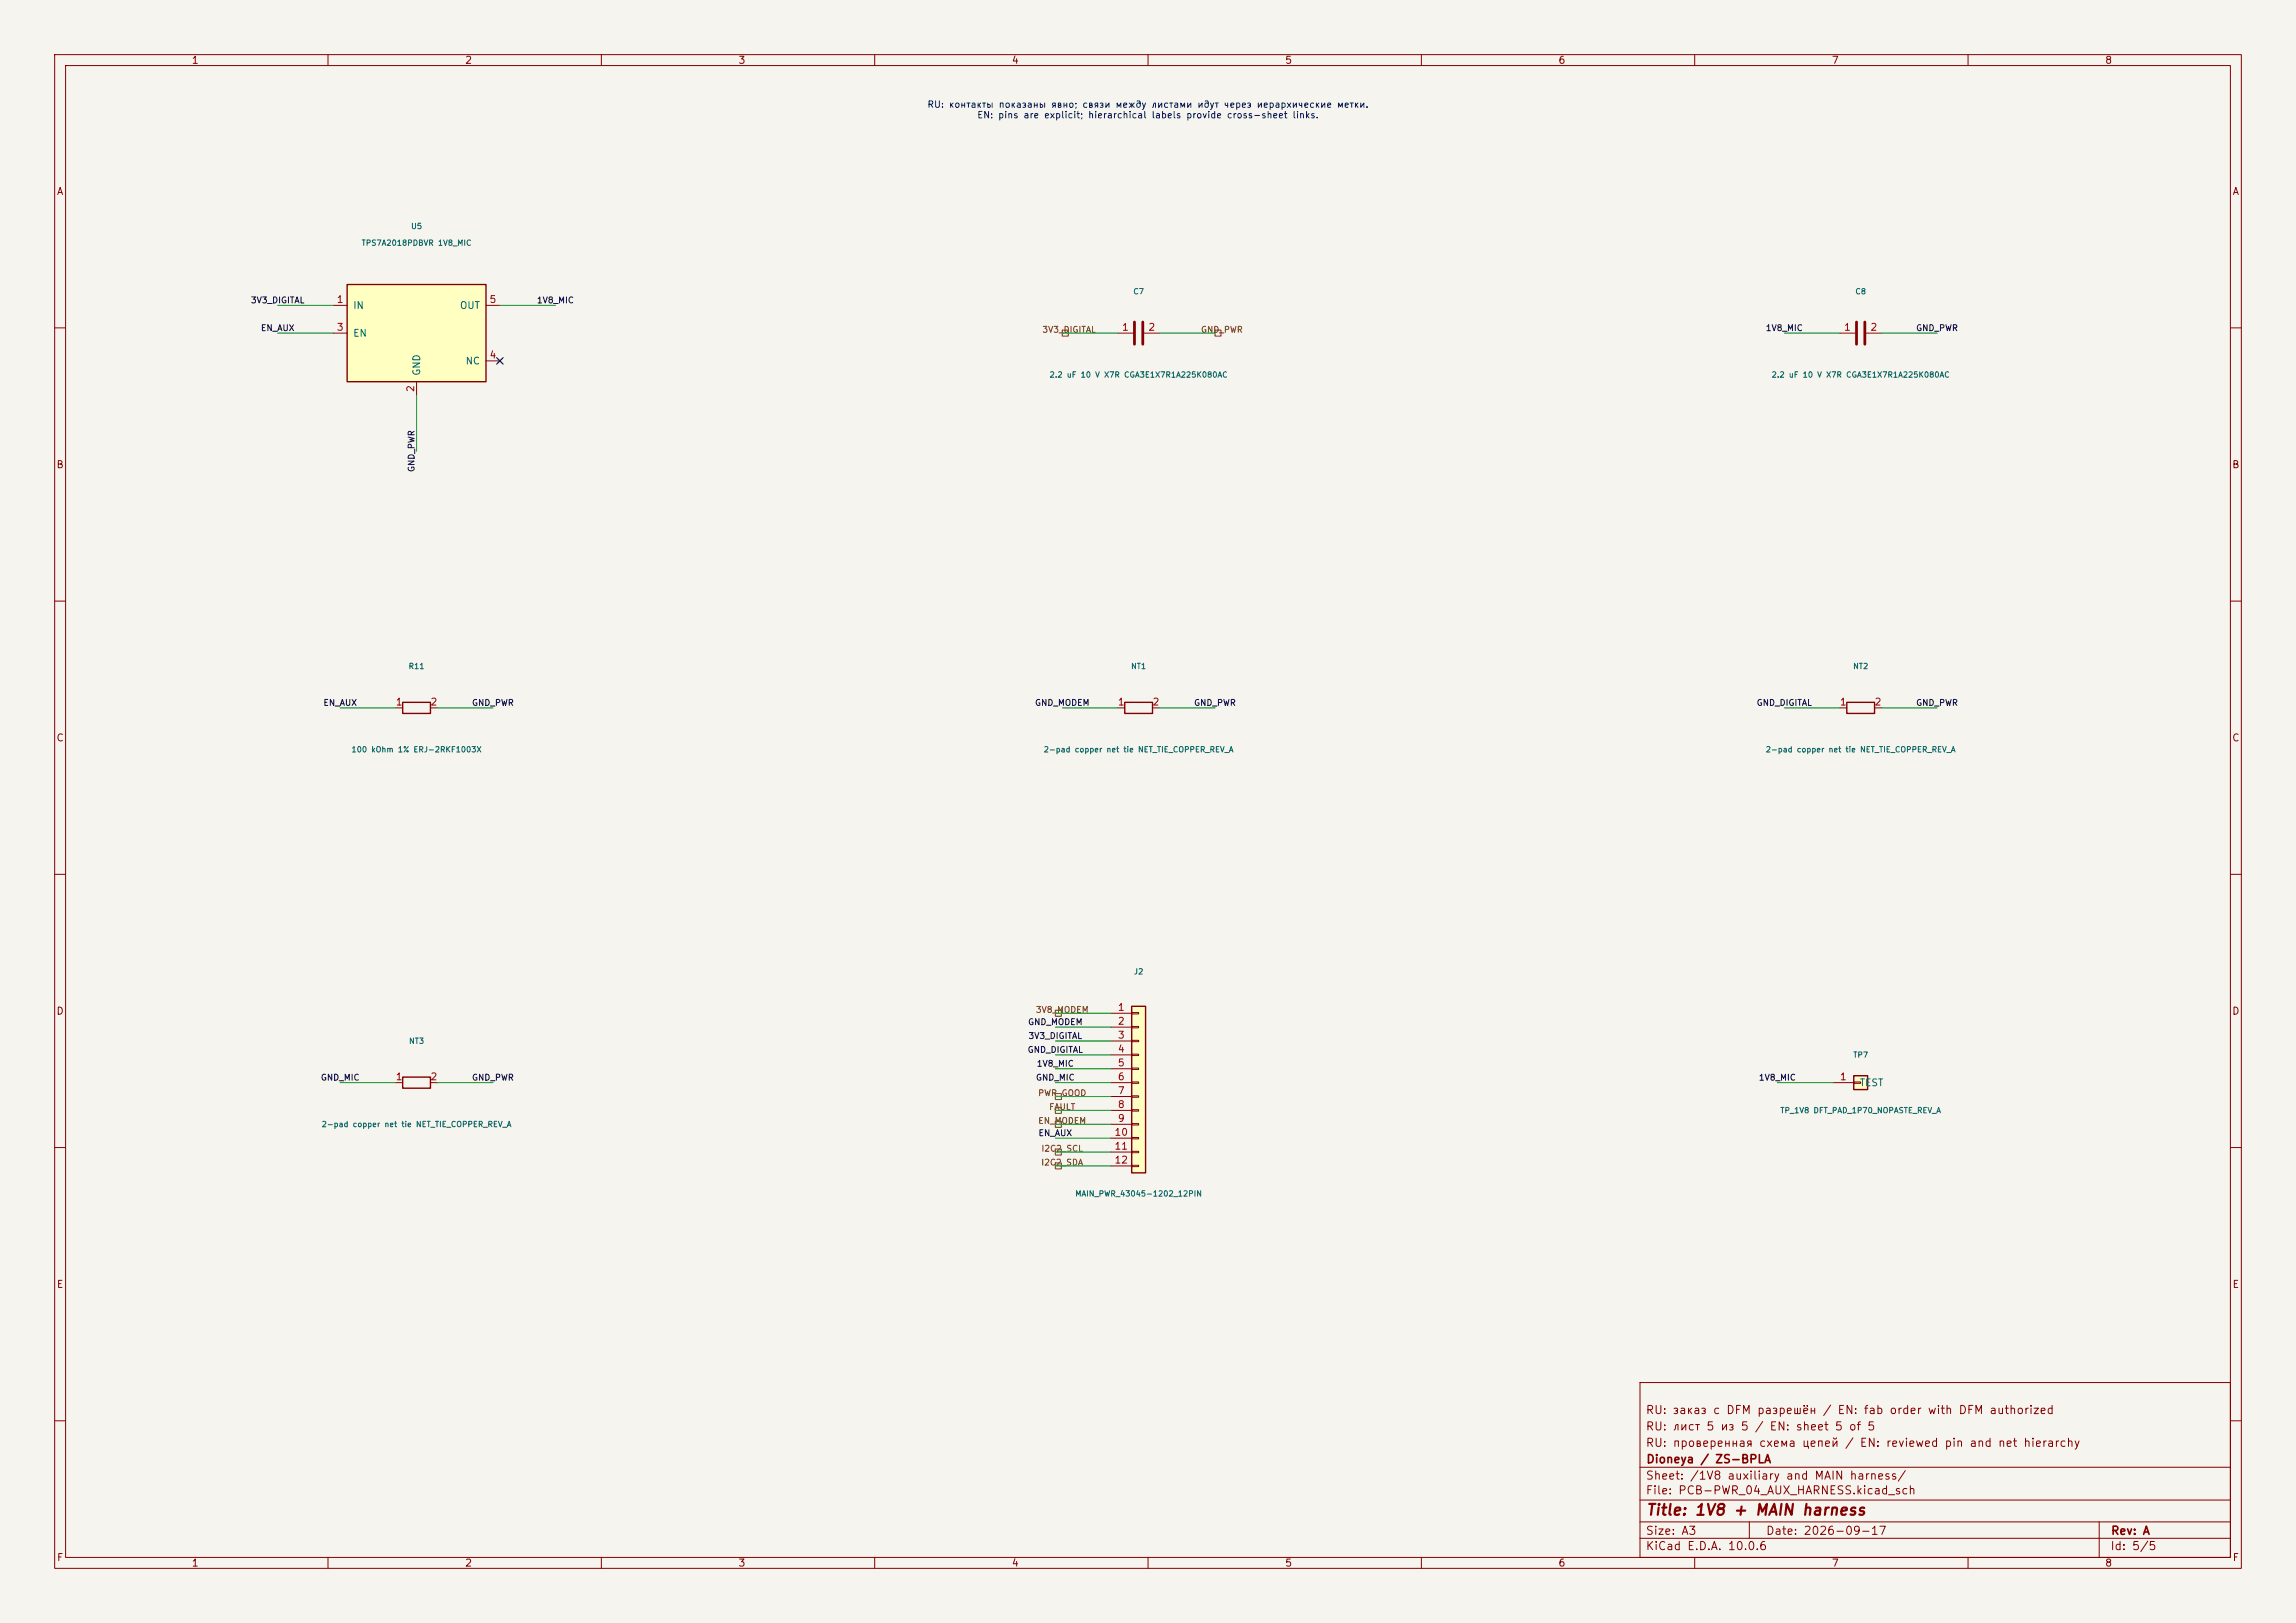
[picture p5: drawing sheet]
<svg xmlns="http://www.w3.org/2000/svg" width="420mm" height="297mm" viewBox="0 0 420 297" stroke-linecap="round" stroke-linejoin="round" font-family="sans-serif">
<defs><g id="words">
<text font-size="2" fill="#840000" x="301" y="277.8">Title: 1V8 + MAIN harness</text>
<g font-size="1.5" fill="#840000">
<text x="300.9" y="262.1">RU: лист 5 из 5 / EN: sheet 5 of 5</text>
<text x="300.9" y="259.1">RU: заказ с DFM разрешён / EN: fab order with DFM authorized</text>
<text x="300.9" y="265.1">RU: проверенная схема цепей / EN: reviewed pin and net hierarchy</text>
<text x="301" y="268.1">Dioneya / ZS-BPLA</text>
<text x="300.9" y="273.8">File: PCB-PWR_04_AUX_HARNESS.kicad_sch</text>
<text x="300.9" y="271.1">Sheet: /1V8 auxiliary and MAIN harness/</text>
<text x="300.9" y="281.2">Size: A3</text>
<text x="322.9" y="281.2">Date: 2026-09-17</text>
<text x="386" y="281.2">Rev: A</text>
<text x="300.9" y="284">KiCad E.D.A. 10.0.6</text>
<text x="385.9" y="284">Id: 5/5</text>
</g>
<g font-size="1.3" fill="#840000">
<text x="35" y="12">1</text>
<text x="85" y="12">2</text>
<text x="135" y="12">3</text>
<text x="185" y="12">4</text>
<text x="235" y="12">5</text>
<text x="285" y="12">6</text>
<text x="335" y="12">7</text>
<text x="385" y="12">8</text>
<text x="10.3" y="36">A</text>
<text x="408.3" y="36">A</text>
<text x="10.2" y="86">B</text>
<text x="408.2" y="86">B</text>
<text x="10.2" y="136">C</text>
<text x="408.2" y="136">C</text>
<text x="10.2" y="186">D</text>
<text x="408.2" y="186">D</text>
<text x="10.3" y="236">E</text>
<text x="408.3" y="236">E</text>
<text x="10.3" y="286">F</text>
<text x="35" y="287">1</text>
<text x="85" y="287">2</text>
<text x="135" y="287">3</text>
<text x="185" y="287">4</text>
<text x="235" y="287">5</text>
<text x="285" y="287">6</text>
<text x="335" y="287">7</text>
<text x="385" y="287">8</text>
<text x="408.3" y="286">F</text>
</g>
<g font-size="1.3" fill="#a90000">
<text x="61.5" y="55.7">1</text>
<text x="89.4" y="55.7">5</text>
<text x="61.5" y="60.8">3</text>
<text x="89.4" y="65.9">4</text>
<text x="205.1" y="60.8">1</text>
<text x="210" y="60.8">2</text>
<text x="337.2" y="60.8">1</text>
<text x="342" y="60.8">2</text>
<text x="76.1" y="71.9" transform="rotate(-90 76.1 71.9)">2</text>
<text x="72.3" y="129.4">1</text>
<text x="78.6" y="129.4">2</text>
<text x="204.4" y="129.4">1</text>
<text x="210.7" y="129.4">2</text>
<text x="336.5" y="129.4">1</text>
<text x="342.8" y="129.4">2</text>
<text x="204.4" y="185.3">1</text>
<text x="204.4" y="187.8">2</text>
<text x="204.4" y="190.4">3</text>
<text x="72.3" y="198">1</text>
<text x="78.6" y="198">2</text>
<text x="204.4" y="192.9">4</text>
<text x="204.4" y="195.4">5</text>
<text x="204.4" y="198">6</text>
<text x="336.5" y="198">1</text>
<text x="204.4" y="200.5">7</text>
<text x="204.4" y="203.1">8</text>
<text x="203.8" y="208.1">10</text>
<text x="204.4" y="205.6">9</text>
<text x="203.8" y="210.7">11</text>
<text x="203.8" y="213.2">12</text>
</g>
<g font-size="1.3" fill="#006464">
<text x="64.5" y="56.8">IN</text>
<text x="84" y="56.8">OUT</text>
<text x="64.5" y="61.9">EN</text>
<text x="77.2" y="68.9" transform="rotate(-90 77.2 68.9)">GND</text>
<text x="85.1" y="67">NC</text>
<text x="340.1" y="199.1">TEST</text>
</g>
<g font-size="1.2" fill="#0000c2">
<text x="169.5" y="20">RU: контакты показаны явно; связи между листами идут через иерархические метки.</text>
<text x="178.7" y="21.9">EN: pins are explicit; hierarchical labels provide cross-sheet links.</text>
</g>
<g font-size="1.1" fill="#0f0f0f">
<text x="45.8" y="55.8">3V3_DIGITAL</text>
<text x="98.1" y="55.8">1V8_MIC</text>
<text x="47.6" y="60.8">EN_AUX</text>
<text x="322.9" y="60.8">1V8_MIC</text>
<text x="350.4" y="60.8">GND_PWR</text>
<text x="76.1" y="86.5" transform="rotate(-90 76.1 86.5)">GND_PWR</text>
<text x="59.1" y="129.4">EN_AUX</text>
<text x="86.2" y="129.4">GND_PWR</text>
<text x="189.2" y="129.4">GND_MODEM</text>
<text x="218.3" y="129.4">GND_PWR</text>
<text x="321.2" y="129.4">GND_DIGITAL</text>
<text x="350.4" y="129.4">GND_PWR</text>
<text x="188" y="187.8">GND_MODEM</text>
<text x="188" y="190.4">3V3_DIGITAL</text>
<text x="187.9" y="192.9">GND_DIGITAL</text>
<text x="189.6" y="195.5">1V8_MIC</text>
<text x="58.6" y="198">GND_MIC</text>
<text x="86.2" y="198">GND_PWR</text>
<text x="189.4" y="198">GND_MIC</text>
<text x="321.6" y="198">1V8_MIC</text>
<text x="189.9" y="208.2">EN_AUX</text>
</g>
<g font-size="1.1" fill="#725600">
<text x="190.6" y="61.2">3V3_DIGITAL</text>
<text x="219.6" y="61.2">GND_PWR</text>
<text x="189.4" y="185.6">3V8_MODEM</text>
<text x="189.8" y="200.9">PWR_GOOD</text>
<text x="191.8" y="203.4">FAULT</text>
<text x="189.8" y="205.9">EN_MODEM</text>
<text x="190.4" y="213.6">I2C2_SDA</text>
<text x="190.4" y="211">I2C2_SCL</text>
</g>
<g font-size="1" fill="#006464">
<text x="66.1" y="45.2">TPS7A2018PDBVR 1V8_MIC</text>
<text x="75.1" y="42.2">U5</text>
<text x="207.2" y="54.1">C7</text>
<text x="339.3" y="54.1">C8</text>
<text x="191.9" y="69.3">2.2 uF 10 V X7R CGA3E1X7R1A225K080AC</text>
<text x="324" y="69.3">2.2 uF 10 V X7R CGA3E1X7R1A225K080AC</text>
<text x="74.6" y="122.7">R11</text>
<text x="206.8" y="122.7">NT1</text>
<text x="338.9" y="122.7">NT2</text>
<text x="64.2" y="137.9">100 kOhm 1% ERJ-2RKF1003X</text>
<text x="190.8" y="137.9">2-pad copper net tie NET_TIE_COPPER_REV_A</text>
<text x="322.9" y="137.9">2-pad copper net tie NET_TIE_COPPER_REV_A</text>
<text x="207.3" y="178.6">J2</text>
<text x="74.7" y="191.3">NT3</text>
<text x="338.9" y="193.8">TP7</text>
<text x="325.6" y="204">TP_1V8 DFT_PAD_1P70_NOPASTE_REV_A</text>
<text x="58.7" y="206.5">2-pad copper net tie NET_TIE_COPPER_REV_A</text>
<text x="196.6" y="219.2">MAIN_PWR_43045-1202_12PIN</text>
</g>
</g></defs>
<path d="M0 0h420v297h-420z" fill="#f5f4ef" stroke="#f5f4ef" stroke-width=".18"/>
<g fill="none" stroke="#840000" stroke-width=".18">
<path d="M10 10h400v277h-400zM12 12h396v273h-396zM60 10v2M110 10v2M160 10v2M210 10v2M260 10v2M310 10v2M360 10v2M10 60h2M408 60h2M10 110h2"/>
<path d="M408 110h2M10 160h2M408 160h2M10 210h2M408 210h2M300 253h108v32h-108zM10 260h2M300 278.5h108M300 274.5h108M300 268.5h108M320 278.5v3M384 278.5v6.5"/>
<path d="M408 260h2M60 285v2M110 285v2M160 285v2M210 285v2M260 285v2M300 281.5h108M310 285v2M360 285v2"/>
</g>
<path d="M339.1 196.9h2.5v2.5h-2.5z" fill="#ffffc2"/>
<path d="M73.7 128.5h5v2.1h-5zM337.8 128.5h5.1v2.1h-5.1zM73.7 197.1h5v2h-5zM339.1 196.9h2.5v2.5h-2.5z" fill="none" stroke="#840000" stroke-width=".25"/>
<path d="M72.4 129.5h1.3M78.7 129.5h1.3M336.5 129.5h1.3M342.9 129.5h1.3M72.4 198.1h1.3M78.7 198.1h1.3M335.3 198.1h3.8M339.1 198h1.3v.2h-1.3z" fill="none" stroke="#840000" stroke-width=".18"/>
<path d="M63.5 52.1h25.4v17.8h-25.4z" fill="#ffffc2"/>
<path d="M63.5 52.1h25.4v17.8h-25.4zM205.7 128.5h5.1v2.1h-5.1z" fill="none" stroke="#840000" stroke-width=".25"/>
<g fill="none" stroke="#840000" stroke-width=".18">
<path d="M61 55.9h2.5M88.9 55.9h2.5M61 61h2.5M76.2 69.9v2.5M88.9 66h2.5M91.1 65.7l.7 .7M91.8 65.7l-.7 .7M204.5 61h2.8M209.3 61h2.8M336.5 61h2.8M341.4 61h2.8M204.5 129.5h1.2"/>
<path d="M210.8 129.5h1.3"/>
</g>
<path d="M207.5 58.9v4.1M209 58.9v4.1M339.6 58.9v4.1M341.1 58.9v4.1" fill="none" stroke="#840000" stroke-width=".51"/>
<path d="M207 184.2h2.5v30.4h-2.5z" fill="#ffffc2"/>
<path d="M207 184.2h2.5v30.4h-2.5z" fill="none" stroke="#840000" stroke-width=".25"/>
<g fill="none" stroke="#840000" stroke-width=".18">
<path d="M203.2 185.4h3.8M203.2 188h3.8M203.2 190.5h3.8M203.2 193h3.8M203.2 195.6h3.8M203.2 198.1h3.8M207 185.3h1.3v.2h-1.3zM207 187.8h1.3v.3h-1.3zM207 190.4h1.3v.2h-1.3zM207 192.9h1.3v.3h-1.3zM207 195.5h1.3v.2h-1.3zM207 198h1.3v.2h-1.3z"/>
<path d="M203.2 200.7h3.8M203.2 203.2h3.8M203.2 205.7h3.8M203.2 208.3h3.8M203.2 210.8h3.8M203.2 213.4h3.8M207 200.5h1.3v.3h-1.3zM207 203.1h1.3v.2h-1.3zM207 205.6h1.3v.3h-1.3zM207 208.2h1.3v.2h-1.3zM207 210.7h1.3v.2h-1.3zM207 213.2h1.3v.3h-1.3z"/>
</g>
<path d="M194.3 60.4h1.1v1.1h-1.1zM222.2 60.4h1.1v1.1h-1.1zM193 184.9h1.1v1.1h-1.1zM193 210.3h1.1v1.1h-1.1zM193 202.7h1.1v1h-1.1zM193 200.1h1.1v1.1h-1.1zM193 205.2h1.1v1.1h-1.1zM193 212.8h1.1v1.1h-1.1z" fill="none" stroke="#725600" stroke-width=".18"/>
<g fill="none" stroke="#009600" stroke-width=".18">
<path d="M50.8 55.9h10.2M91.4 55.9h10.2M50.8 61h10.2M76.2 72.4v10.2M194.3 61h10.2M212.1 61h10.1M326.4 61h10.1M344.2 61h10.1M62.2 129.5h10.2M80 129.5h10.2M194.3 129.5h10.2M212.1 129.5h10.1"/>
<path d="M326.4 129.5h10.1M344.2 129.5h10.1M62.2 198.1h10.2M80 198.1h10.2M193 185.4h10.2M193 188h10.2M193 198.1h10.2M193 190.5h10.2M193 193h10.2M193 195.6h10.2M325.1 198.1h10.2M193 205.7h10.2"/>
<path d="M193 208.3h10.2M193 210.8h10.2M193 213.4h10.2M193 200.7h10.2M193 203.2h10.2"/>
</g>
<path d="M90.8 65.4l1.2 1.2M92 65.4l-1.2 1.2" fill="none" stroke="#000084" stroke-width=".18"/>
<use href="#words"/>
</svg>
